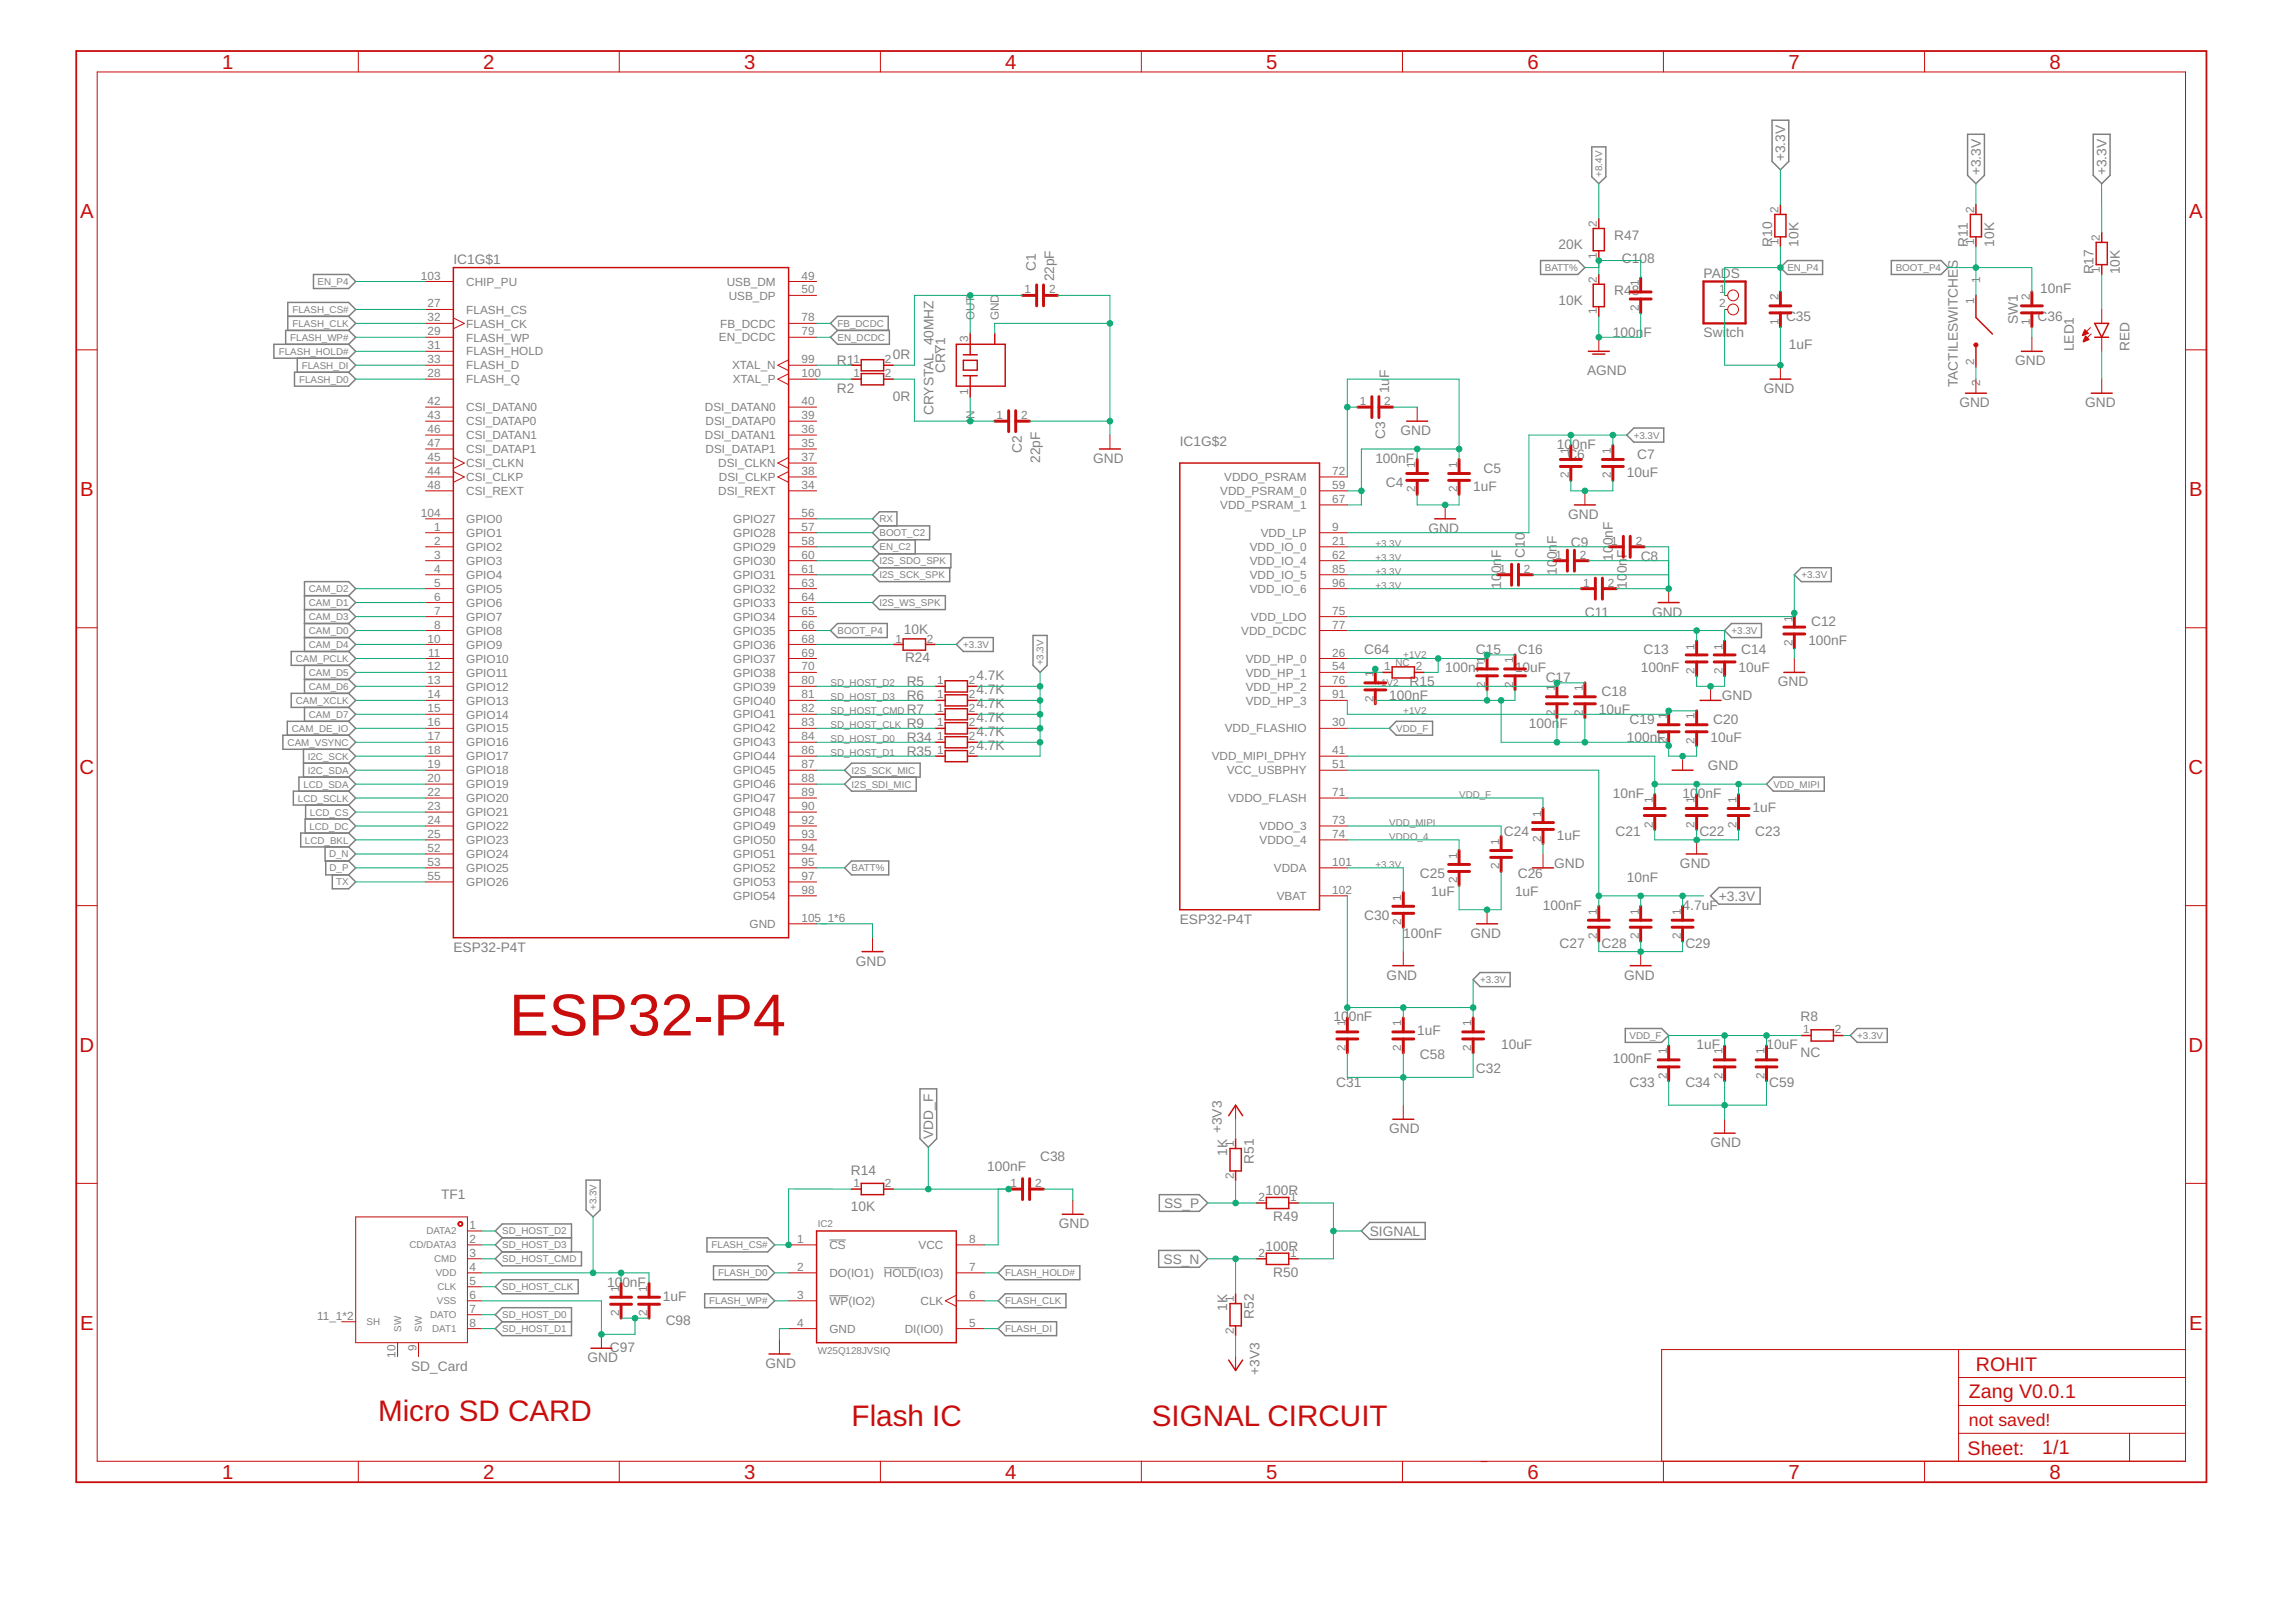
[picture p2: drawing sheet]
<svg xmlns="http://www.w3.org/2000/svg" width="297mm" height="210mm" viewBox="0 0 297 210" stroke-linecap="round" stroke-linejoin="round" font-family="sans-serif">
<defs><g id="words">
<text font-size="7.7" fill="#c90d0c" x="65.9" y="134">ESP32-P4</text>
<g font-size="3.8" fill="#c90d0c">
<text x="48.9" y="183.9">Micro SD CARD</text>
<text x="110.2" y="184.5">Flash IC</text>
<text x="149" y="184.6">SIGNAL CIRCUIT</text>
</g>
<g font-size="2.6" fill="#c90d0c">
<text x="28.7" y="8.9">1</text>
<text x="62.5" y="8.9">2</text>
<text x="96.3" y="8.9">3</text>
<text x="130.1" y="8.9">4</text>
<text x="163.8" y="8.9">5</text>
<text x="197.6" y="8.9">6</text>
<text x="231.4" y="8.9">7</text>
<text x="265.1" y="8.9">8</text>
<text x="10.4" y="28.2">A</text>
<text x="283.2" y="28.2">A</text>
<text x="10.4" y="64.2">B</text>
<text x="283.2" y="64.2">B</text>
<text x="10.3" y="100.1">C</text>
<text x="283.1" y="100.1">C</text>
<text x="10.3" y="136.1">D</text>
<text x="283.1" y="136.1">D</text>
<text x="10.4" y="172.1">E</text>
<text x="283.2" y="172.1">E</text>
<text x="28.7" y="191.4">1</text>
<text x="62.5" y="191.4">2</text>
<text x="96.3" y="191.4">3</text>
<text x="130.1" y="191.4">4</text>
<text x="163.8" y="191.4">5</text>
<text x="197.6" y="191.4">6</text>
<text x="231.4" y="191.4">7</text>
<text x="265.1" y="191.4">8</text>
</g>
<g font-size="2.5" fill="#c90d0c">
<text x="255.6" y="177.4">ROHIT</text>
<text x="254.7" y="181">Zang V0.0.1</text>
<text x="254.6" y="188.3">Sheet:</text>
<text x="264.2" y="188.2">1/1</text>
</g>
<text font-size="2.3" fill="#c90d0c" x="254.7" y="184.6">not saved!</text>
<g font-size="1.8" fill="#808080">
<text x="231" y="20.9" transform="rotate(-90 231 20.9)">+3.3V</text>
<text x="256.3" y="22.7" transform="rotate(-90 256.3 22.7)">+3.3V</text>
<text x="272.5" y="22.7" transform="rotate(-90 272.5 22.7)">+3.3V</text>
<text x="58.7" y="34.2">IC1G$1</text>
<text x="134" y="35.1" transform="rotate(-90 134 35.1)">C1</text>
<text x="201.6" y="32.3">20K</text>
<text x="208.8" y="31">R47</text>
<text x="209.8" y="34.1">C108</text>
<text x="220.4" y="36">PADS</text>
<text x="229.3" y="31.9" transform="rotate(-90 229.3 31.9)">R10</text>
<text x="232.7" y="31.9" transform="rotate(-90 232.7 31.9)">10K</text>
<text x="254.6" y="31.9" transform="rotate(-90 254.6 31.9)">R11</text>
<text x="258" y="31.9" transform="rotate(-90 258 31.9)">10K</text>
<text x="270.8" y="35.5" transform="rotate(-90 270.8 35.5)">R17</text>
<text x="274.3" y="35.5" transform="rotate(-90 274.3 35.5)">10K</text>
<text x="136.4" y="36.4" transform="rotate(-90 136.4 36.4)">22pF</text>
<text x="201.6" y="39.5">10K</text>
<text x="208.8" y="38.2">R48</text>
<text x="231.1" y="41.6">C35</text>
<text x="261.1" y="42" transform="rotate(-90 261.1 42)">SW1</text>
<text x="263.6" y="41.6">C36</text>
<text x="263.9" y="38">10nF</text>
<text x="108.3" y="47.3">R1</text>
<text x="115.5" y="46.5">0R</text>
<text x="208.7" y="43.7">100nF</text>
<text x="220.4" y="43.7">Swi</text>
<text x="223.3" y="43.7">tch</text>
<text x="231.4" y="45.2">1uF</text>
<text x="260.7" y="47.3">GND</text>
<text x="268.3" y="45.5" transform="rotate(-90 268.3 45.5)">LED1</text>
<text x="275.5" y="45.5" transform="rotate(-90 275.5 45.5)">RED</text>
<text x="108.3" y="50.9">R2</text>
<text x="115.5" y="51.9">0R</text>
<text x="120.8" y="53.7" transform="rotate(-90 120.8 53.7)">CRYSTAL_40MHZ</text>
<text x="122.3" y="48.3" transform="rotate(-90 122.3 48.3)">CRY1</text>
<text x="179.7" y="50.9" transform="rotate(-90 179.7 50.9)">1u</text>
<text x="179.7" y="48.9" transform="rotate(-90 179.7 48.9)">F</text>
<text x="205.3" y="48.5">AGND</text>
<text x="228.2" y="50.9">GND</text>
<text x="253.3" y="50.1" transform="rotate(-90 253.3 50.1)">TACTILESWITCHES</text>
<text x="253.5" y="52.7">GND</text>
<text x="269.7" y="52.7">GND</text>
<text x="132.2" y="58.6" transform="rotate(-90 132.2 58.6)">C2</text>
<text x="134.6" y="59.9" transform="rotate(-90 134.6 59.9)">22pF</text>
<text x="141.4" y="59.9">GND</text>
<text x="152.6" y="57.7">IC1G$2</text>
<text x="177.9" y="59.9">100nF</text>
<text x="179.2" y="56.8" transform="rotate(-90 179.2 56.8)">C3</text>
<text x="181.2" y="56.3">GND</text>
<text x="201.4" y="58.1">100nF</text>
<text x="202.8" y="59.4">C6</text>
<text x="211.8" y="59.4">C7</text>
<text x="179.3" y="63">C4</text>
<text x="190.6" y="63.5">1uF</text>
<text x="191.9" y="61.2">C5</text>
<text x="210.5" y="61.7">10uF</text>
<text x="184.8" y="68.9">GND</text>
<text x="201.4" y="70.4" transform="rotate(-90 201.4 70.4)">F</text>
<text x="202.9" y="67.1">GND</text>
<text x="203.2" y="70.8">C9</text>
<text x="194.2" y="76.2" transform="rotate(-90 194.2 76.2)">100n</text>
<text x="194.2" y="72.2" transform="rotate(-90 194.2 72.2)">F</text>
<text x="197.3" y="72.2" transform="rotate(-90 197.3 72.2)">C10</text>
<text x="201.4" y="74.4" transform="rotate(-90 201.4 74.4)">100n</text>
<text x="208.7" y="72.6" transform="rotate(-90 208.7 72.6)">100nF</text>
<text x="210.5" y="76.2" transform="rotate(-90 210.5 76.2)">10</text>
<text x="210.5" y="74.2" transform="rotate(-90 210.5 74.2)">0n</text>
<text x="210.5" y="72.2" transform="rotate(-90 210.5 72.2)">F</text>
<text x="212.3" y="72.6">C8</text>
<text x="116.9" y="82">10K</text>
<text x="205" y="79.8">C11</text>
<text x="213.7" y="79.8">GND</text>
<text x="234" y="83.4">100nF</text>
<text x="234.3" y="81.1">C12</text>
<text x="117.1" y="85.6">R24</text>
<text x="117.3" y="88.8">R5</text>
<text x="126.3" y="88">4.7K</text>
<text x="126.3" y="89.8">4.7K</text>
<text x="176.5" y="84.7">C64</text>
<text x="182.4" y="88.8">R15</text>
<text x="187" y="87">100nF</text>
<text x="190.9" y="84.7">C15</text>
<text x="196" y="87">10uF</text>
<text x="196.4" y="84.7">C16</text>
<text x="200" y="88.3">C17</text>
<text x="212.3" y="87">100nF</text>
<text x="212.6" y="84.7">C13</text>
<text x="224.9" y="87">10uF</text>
<text x="225.3" y="84.7">C14</text>
<text x="230" y="88.8">GND</text>
<text x="117.3" y="92.4">R7</text>
<text x="117.3" y="90.6">R6</text>
<text x="117.3" y="94.2">R9</text>
<text x="126.3" y="91.7">4.7K</text>
<text x="126.3" y="93.5">4.7K</text>
<text x="126.3" y="95.3">4.7K</text>
<text x="179.7" y="90.6">100nF</text>
<text x="197.8" y="94.2">100n</text>
<text x="201.8" y="94.2">F</text>
<text x="206.8" y="92.4">10uF</text>
<text x="207.2" y="90.1">C18</text>
<text x="210.8" y="93.7">C19</text>
<text x="221.7" y="93.7">C20</text>
<text x="222.8" y="90.6">GND</text>
<text x="117.3" y="96">R34</text>
<text x="117.3" y="97.8">R35</text>
<text x="126.3" y="97.1">4.7K</text>
<text x="210.5" y="96.1">100nF</text>
<text x="221" y="99.7">GND</text>
<text x="221.3" y="96.1">10uF</text>
<text x="208.7" y="103.3">10nF</text>
<text x="217.7" y="103.3">100nF</text>
<text x="226.7" y="105.1">1uF</text>
<text x="183.7" y="113.6">C25</text>
<text x="194.5" y="108.2">C24</text>
<text x="196.4" y="113.6">C26</text>
<text x="201.1" y="112.3">GND</text>
<text x="201.4" y="108.7">1uF</text>
<text x="209" y="108.2">C21</text>
<text x="217.3" y="112.3">GND</text>
<text x="219.8" y="108.2">C22</text>
<text x="227.1" y="108.2">C23</text>
<text x="152.6" y="119.5">ESP32-P4T</text>
<text x="176.5" y="119">C30</text>
<text x="185.2" y="115.9">1uF</text>
<text x="196" y="115.9">1uF</text>
<text x="199.6" y="117.7">100nF</text>
<text x="210.5" y="114.1">10nF</text>
<text x="217.7" y="117.7">4.7uF</text>
<text x="222.4" y="116.6">+3.3V</text>
<text x="58.7" y="123.2">ESP32-P4T</text>
<text x="110.7" y="125">GND</text>
<text x="181.5" y="121.3">100nF</text>
<text x="190.2" y="121.3">GND</text>
<text x="201.8" y="122.6">C27</text>
<text x="207.2" y="122.6">C28</text>
<text x="218" y="122.6">C29</text>
<text x="179.4" y="126.8">GND</text>
<text x="210.1" y="126.8">GND</text>
<text x="172.5" y="132.2">100nF</text>
<text x="183.4" y="134">1uF</text>
<text x="183.7" y="137.1">C58</text>
<text x="194.2" y="135.8">10uF</text>
<text x="208.7" y="137.6">100nF</text>
<text x="219.5" y="135.8">1uF</text>
<text x="228.5" y="135.8">10uF</text>
<text x="233" y="136.8">NC</text>
<text x="233" y="132.2">R8</text>
<text x="172.9" y="140.7">C31</text>
<text x="190.9" y="138.9">C32</text>
<text x="210.8" y="140.7">C33</text>
<text x="218" y="140.7">C34</text>
<text x="228.9" y="140.7">C59</text>
<text x="120.7" y="147.4" transform="rotate(-90 120.7 147.4)">VDD_F</text>
<text x="158.1" y="146.6" transform="rotate(-90 158.1 146.6)">+3V3</text>
<text x="158.8" y="149.5" transform="rotate(-90 158.8 149.5)">1K</text>
<text x="179.7" y="146.6">GND</text>
<text x="221.3" y="148.5">GND</text>
<text x="57.1" y="155.1">TF1</text>
<text x="110.1" y="152.1">R14</text>
<text x="127.7" y="151.5">100nF</text>
<text x="134.6" y="150.3">C38</text>
<text x="162.2" y="150.6" transform="rotate(-90 162.2 150.6)">R51</text>
<text x="163.7" y="154.6">100R</text>
<text x="110.1" y="156.7">10K</text>
<text x="137" y="158.9">GND</text>
<text x="150.6" y="156.3">SS_P</text>
<text x="163.7" y="161.8">100R</text>
<text x="164.7" y="158">R49</text>
<text x="177.2" y="159.9">SIGNAL</text>
<text x="78.5" y="166.5">100nF</text>
<text x="150.5" y="163.5">SS_N</text>
<text x="164.7" y="165.2">R50</text>
<text x="85.8" y="168.3">1uF</text>
<text x="86.1" y="171.4">C98</text>
<text x="158.8" y="169.6" transform="rotate(-90 158.8 169.6)">1K</text>
<text x="162.2" y="170.7" transform="rotate(-90 162.2 170.7)">R52</text>
<text x="53.2" y="177.4">SD_Card</text>
<text x="76" y="176.3">GND</text>
<text x="78.9" y="175">C97</text>
<text x="99" y="177">GND</text>
<text x="162.9" y="177.9" transform="rotate(-90 162.9 177.9)">+3V3</text>
</g>
<g font-size="1.5" fill="#808080">
<text x="206.6" y="29.4" transform="rotate(-90 206.6 29.4)">2</text>
<text x="230.1" y="27.6" transform="rotate(-90 230.1 27.6)">2</text>
<text x="255.4" y="27.6" transform="rotate(-90 255.4 27.6)">2</text>
<text x="206.6" y="33.5" transform="rotate(-90 206.6 33.5)">1</text>
<text x="230.1" y="31.7" transform="rotate(-90 230.1 31.7)">1</text>
<text x="255.4" y="31.7" transform="rotate(-90 255.4 31.7)">1</text>
<text x="271.6" y="35.3" transform="rotate(-90 271.6 35.3)">1</text>
<text x="271.6" y="31.2" transform="rotate(-90 271.6 31.2)">2</text>
<text x="54.5" y="36.2">103</text>
<text x="55.3" y="39.8">27</text>
<text x="55.3" y="41.6">32</text>
<text x="60.3" y="40.6">FLASH_CS</text>
<text x="60.3" y="37">CHIP_PU</text>
<text x="94" y="37">USB_DM</text>
<text x="94.3" y="38.8">USB_DP</text>
<text x="103.7" y="36.2">49</text>
<text x="103.7" y="38">50</text>
<text x="103.7" y="41.6">78</text>
<text x="126.1" y="41.4" transform="rotate(-90 126.1 41.4)">OUT</text>
<text x="129.2" y="41.4" transform="rotate(-90 129.2 41.4)">GND</text>
<text x="132.6" y="38">1</text>
<text x="135.7" y="38">2</text>
<text x="206.6" y="40.7" transform="rotate(-90 206.6 40.7)">1</text>
<text x="206.6" y="36.6" transform="rotate(-90 206.6 36.6)">2</text>
<text x="212" y="40.2" transform="rotate(-90 212 40.2)">2</text>
<text x="212" y="37.1" transform="rotate(-90 212 37.1)">1</text>
<text x="222.4" y="38">1</text>
<text x="222.4" y="39.8">2</text>
<text x="230.1" y="38.9" transform="rotate(-90 230.1 38.9)">2</text>
<text x="255.4" y="39.3" transform="rotate(-90 255.4 39.3)">1</text>
<text x="256.2" y="36.6" transform="rotate(-90 256.2 36.6)">1</text>
<text x="262.6" y="38.9" transform="rotate(-90 262.6 38.9)">2</text>
<text x="55.3" y="43.4">29</text>
<text x="55.3" y="45.2">31</text>
<text x="55.3" y="47">33</text>
<text x="60.3" y="44.2">FLASH_WP</text>
<text x="60.3" y="46">FLASH_HOLD</text>
<text x="60.3" y="42.4">FLASH_CK</text>
<text x="60.3" y="47.8">FLASH_D</text>
<text x="93" y="44.2">EN_DCDC</text>
<text x="93.2" y="42.4">FB_DCDC</text>
<text x="94.7" y="47.8">XTAL_N</text>
<text x="103.7" y="43.4">79</text>
<text x="103.7" y="47">99</text>
<text x="110.4" y="47">1</text>
<text x="114.5" y="47">2</text>
<text x="125.3" y="44.2" transform="rotate(-90 125.3 44.2)">3</text>
<text x="230.1" y="42" transform="rotate(-90 230.1 42)">1</text>
<text x="255.4" y="47.2" transform="rotate(-90 255.4 47.2)">2</text>
<text x="262.6" y="42" transform="rotate(-90 262.6 42)">1</text>
<text x="55.3" y="48.8">28</text>
<text x="55.3" y="52.4">42</text>
<text x="60.3" y="49.6">FLASH_Q</text>
<text x="60.3" y="53.2">CSI_DATAN0</text>
<text x="91.2" y="53.2">DSI_DATAN0</text>
<text x="94.8" y="49.6">XTAL_P</text>
<text x="103.7" y="52.4">40</text>
<text x="103.7" y="48.8">100</text>
<text x="110.4" y="48.8">1</text>
<text x="114.5" y="48.8">2</text>
<text x="125.3" y="51.2" transform="rotate(-90 125.3 51.2)">1</text>
<text x="175.9" y="52.4">1</text>
<text x="179.1" y="52.4">2</text>
<text x="256.2" y="50" transform="rotate(-90 256.2 50)">2</text>
<text x="55.3" y="54.2">43</text>
<text x="55.3" y="59.7">45</text>
<text x="55.3" y="56">46</text>
<text x="55.3" y="57.9">47</text>
<text x="60.3" y="55">CSI_DATAP0</text>
<text x="60.3" y="56.8">CSI_DATAN1</text>
<text x="60.3" y="58.7">CSI_DATAP1</text>
<text x="91.2" y="56.8">DSI_DATAN1</text>
<text x="91.3" y="58.6">DSI_DATAP1</text>
<text x="91.3" y="55">DSI_DATAP0</text>
<text x="103.7" y="57.9">35</text>
<text x="103.7" y="56">36</text>
<text x="103.7" y="59.7">37</text>
<text x="103.7" y="54.2">39</text>
<text x="126.1" y="54.6" transform="rotate(-90 126.1 54.6)">I</text>
<text x="126.1" y="54.2" transform="rotate(-90 126.1 54.2)">N</text>
<text x="128.9" y="54.2">1</text>
<text x="132.1" y="54.2">2</text>
<text x="203" y="58.8" transform="rotate(-90 203 58.8)">1</text>
<text x="208.4" y="58.8" transform="rotate(-90 208.4 58.8)">1</text>
<text x="55.3" y="61.5">44</text>
<text x="55.3" y="63.3">48</text>
<text x="60.3" y="62.3">CSI_CLKP</text>
<text x="60.3" y="60.5">CSI_CLKN</text>
<text x="60.3" y="64.1">CSI_REXT</text>
<text x="92.9" y="64.1">DSI_REXT</text>
<text x="92.9" y="60.5">DSI_CLKN</text>
<text x="93" y="62.3">DSI_CLKP</text>
<text x="103.7" y="63.3">34</text>
<text x="103.7" y="61.5">38</text>
<text x="157.9" y="64.1">VDD_PSRAM_0</text>
<text x="157.9" y="65.9">VDD_PSRAM_1</text>
<text x="158.4" y="62.3">VDDO_PSRAM</text>
<text x="172.4" y="63.3">59</text>
<text x="172.4" y="61.5">72</text>
<text x="172.4" y="65.1">67</text>
<text x="183.1" y="63.7" transform="rotate(-90 183.1 63.7)">2</text>
<text x="183.1" y="60.6" transform="rotate(-90 183.1 60.6)">1</text>
<text x="188.5" y="63.7" transform="rotate(-90 188.5 63.7)">2</text>
<text x="188.5" y="60.6" transform="rotate(-90 188.5 60.6)">1</text>
<text x="203" y="61.9" transform="rotate(-90 203 61.9)">2</text>
<text x="208.4" y="61.9" transform="rotate(-90 208.4 61.9)">2</text>
<text x="54.5" y="66.9">104</text>
<text x="56.2" y="68.7">1</text>
<text x="56.2" y="70.5">2</text>
<text x="60.3" y="69.5">GPIO1</text>
<text x="60.3" y="71.3">GPIO2</text>
<text x="60.3" y="67.7">GPIO0</text>
<text x="94.9" y="67.7">GPIO27</text>
<text x="94.9" y="69.5">GPIO28</text>
<text x="94.9" y="71.3">GPIO29</text>
<text x="103.7" y="66.9">56</text>
<text x="103.7" y="68.7">57</text>
<text x="103.7" y="70.5">58</text>
<text x="161.7" y="71.3">VDD_IO_0</text>
<text x="163.1" y="69.5">VDD_LP</text>
<text x="172.4" y="68.7">9</text>
<text x="172.4" y="70.5">21</text>
<text x="208.5" y="70.5">1</text>
<text x="211.6" y="70.5">2</text>
<text x="56.2" y="72.3">3</text>
<text x="56.2" y="74.1">4</text>
<text x="56.2" y="75.9">5</text>
<text x="56.2" y="77.7">6</text>
<text x="60.3" y="73.1">GPIO3</text>
<text x="60.3" y="74.9">GPIO4</text>
<text x="60.3" y="76.7">GPIO5</text>
<text x="94.9" y="73.1">GPIO30</text>
<text x="94.9" y="74.9">GPIO31</text>
<text x="94.9" y="76.7">GPIO32</text>
<text x="103.7" y="72.3">60</text>
<text x="103.7" y="74.1">61</text>
<text x="103.7" y="75.9">63</text>
<text x="103.7" y="77.7">64</text>
<text x="161.7" y="73.1">VDD_IO_4</text>
<text x="161.7" y="74.9">VDD_IO_5</text>
<text x="161.7" y="76.7">VDD_IO_6</text>
<text x="172.4" y="72.3">62</text>
<text x="172.4" y="74.1">85</text>
<text x="172.4" y="75.9">96</text>
<text x="194" y="74.1">1</text>
<text x="197.2" y="74.1">2</text>
<text x="201.2" y="72.3">1</text>
<text x="204.4" y="72.3">2</text>
<text x="204.8" y="75.9">1</text>
<text x="208" y="75.9">2</text>
<text x="55.3" y="83.2">10</text>
<text x="56.2" y="79.5">7</text>
<text x="56.2" y="81.3">8</text>
<text x="60.3" y="78.5">GPIO6</text>
<text x="60.3" y="80.3">GPIO7</text>
<text x="60.3" y="82.1">GPIO8</text>
<text x="60.3" y="83.9">GPIO9</text>
<text x="94.9" y="78.5">GPIO33</text>
<text x="94.9" y="80.3">GPIO34</text>
<text x="94.9" y="82.1">GPIO35</text>
<text x="94.9" y="83.9">GPIO36</text>
<text x="103.7" y="79.5">65</text>
<text x="103.7" y="81.3">66</text>
<text x="103.7" y="83.2">68</text>
<text x="115.8" y="83.2">1</text>
<text x="119.9" y="83.2">2</text>
<text x="160.6" y="82.1">VDD_DCDC</text>
<text x="161.8" y="80.3">VDD_LDO</text>
<text x="172.4" y="79.5">75</text>
<text x="172.4" y="81.3">77</text>
<text x="231.9" y="83.6" transform="rotate(-90 231.9 83.6)">2</text>
<text x="231.9" y="80.4" transform="rotate(-90 231.9 80.4)">1</text>
<text x="55.3" y="86.8">12</text>
<text x="55.3" y="88.6">13</text>
<text x="55.4" y="85">11</text>
<text x="60.3" y="85.8">GPIO10</text>
<text x="60.3" y="87.6">GPIO11</text>
<text x="60.3" y="89.4">GPIO12</text>
<text x="94.9" y="85.7">GPIO37</text>
<text x="94.9" y="87.6">GPIO38</text>
<text x="94.9" y="89.4">GPIO39</text>
<text x="103.7" y="85">69</text>
<text x="103.7" y="86.8">70</text>
<text x="103.7" y="88.6">80</text>
<text x="121.3" y="88.6">1</text>
<text x="125.3" y="88.6">2</text>
<text x="161.2" y="85.7">VDD_HP_0</text>
<text x="161.2" y="89.4">VDD_HP_2</text>
<text x="161.2" y="87.6">VDD_HP_1</text>
<text x="172.4" y="85">26</text>
<text x="172.4" y="88.6">76</text>
<text x="172.4" y="86.8">54</text>
<text x="177.7" y="87.7" transform="rotate(-90 177.7 87.7)">1</text>
<text x="179.1" y="86.8">1</text>
<text x="183.2" y="86.8">2</text>
<text x="192.1" y="89" transform="rotate(-90 192.1 89)">2</text>
<text x="192.1" y="85.9" transform="rotate(-90 192.1 85.9)">1</text>
<text x="195.7" y="89" transform="rotate(-90 195.7 89)">2</text>
<text x="195.7" y="85.9" transform="rotate(-90 195.7 85.9)">1</text>
<text x="201.2" y="89.5" transform="rotate(-90 201.2 89.5)">1</text>
<text x="204.8" y="89.5" transform="rotate(-90 204.8 89.5)">1</text>
<text x="219.2" y="87.2" transform="rotate(-90 219.2 87.2)">2</text>
<text x="219.2" y="84.1" transform="rotate(-90 219.2 84.1)">1</text>
<text x="222.9" y="87.2" transform="rotate(-90 222.9 87.2)">2</text>
<text x="222.9" y="84.1" transform="rotate(-90 222.9 84.1)">1</text>
<text x="55.3" y="90.4">14</text>
<text x="55.3" y="92.2">15</text>
<text x="55.3" y="94">16</text>
<text x="55.3" y="95.8">17</text>
<text x="60.3" y="91.2">GPIO13</text>
<text x="60.3" y="93">GPIO14</text>
<text x="60.3" y="94.8">GPIO15</text>
<text x="94.9" y="91.2">GPIO40</text>
<text x="94.9" y="93">GPIO41</text>
<text x="94.9" y="94.8">GPIO42</text>
<text x="103.7" y="90.4">81</text>
<text x="103.7" y="92.2">82</text>
<text x="103.7" y="94">83</text>
<text x="103.7" y="95.8">84</text>
<text x="121.3" y="92.2">1</text>
<text x="121.3" y="90.4">1</text>
<text x="121.3" y="94">1</text>
<text x="121.3" y="95.8">1</text>
<text x="125.3" y="92.2">2</text>
<text x="125.3" y="90.4">2</text>
<text x="125.3" y="94">2</text>
<text x="125.3" y="95.8">2</text>
<text x="158.5" y="94.8">VDD_FLASHIO</text>
<text x="161.2" y="91.2">VDD_HP_3</text>
<text x="172.4" y="94">30</text>
<text x="172.4" y="90.4">91</text>
<text x="177.7" y="90.8" transform="rotate(-90 177.7 90.8)">2</text>
<text x="201.2" y="92.6" transform="rotate(-90 201.2 92.6)">2</text>
<text x="204.8" y="92.6" transform="rotate(-90 204.8 92.6)">2</text>
<text x="215.6" y="93.1" transform="rotate(-90 215.6 93.1)">1</text>
<text x="219.2" y="93.1" transform="rotate(-90 219.2 93.1)">1</text>
<text x="55.3" y="97.6">18</text>
<text x="55.3" y="99.4">19</text>
<text x="55.3" y="101.2">20</text>
<text x="60.3" y="96.6">GPIO16</text>
<text x="60.3" y="98.4">GPIO17</text>
<text x="60.3" y="100.2">GPIO18</text>
<text x="94.9" y="96.6">GPIO43</text>
<text x="94.9" y="98.4">GPIO44</text>
<text x="94.9" y="100.2">GPIO45</text>
<text x="103.7" y="97.6">86</text>
<text x="103.7" y="99.4">87</text>
<text x="103.7" y="101.2">88</text>
<text x="121.3" y="97.6">1</text>
<text x="125.3" y="97.6">2</text>
<text x="156.8" y="98.4">VDD_MIPI_DPHY</text>
<text x="158.7" y="100.2">VCC_USBPHY</text>
<text x="172.4" y="97.6">41</text>
<text x="172.4" y="99.4">51</text>
<text x="215.6" y="96.3" transform="rotate(-90 215.6 96.3)">2</text>
<text x="219.2" y="96.3" transform="rotate(-90 219.2 96.3)">2</text>
<text x="55.3" y="103">22</text>
<text x="55.3" y="104.8">23</text>
<text x="55.3" y="106.6">24</text>
<text x="60.3" y="102">GPIO19</text>
<text x="60.3" y="103.8">GPIO20</text>
<text x="60.3" y="105.6">GPIO21</text>
<text x="60.3" y="107.4">GPIO22</text>
<text x="94.9" y="102">GPIO46</text>
<text x="94.9" y="103.8">GPIO47</text>
<text x="94.9" y="105.6">GPIO48</text>
<text x="94.9" y="107.4">GPIO49</text>
<text x="103.7" y="103">89</text>
<text x="103.7" y="104.8">90</text>
<text x="103.7" y="106.6">92</text>
<text x="158.9" y="103.8">VDDO_FLASH</text>
<text x="162.9" y="107.4">VDDO_3</text>
<text x="172.4" y="103">71</text>
<text x="172.4" y="106.6">73</text>
<text x="199.4" y="105.7" transform="rotate(-90 199.4 105.7)">1</text>
<text x="213.8" y="107.1" transform="rotate(-90 213.8 107.1)">2</text>
<text x="213.8" y="103.9" transform="rotate(-90 213.8 103.9)">1</text>
<text x="219.2" y="107.1" transform="rotate(-90 219.2 107.1)">2</text>
<text x="219.2" y="103.9" transform="rotate(-90 219.2 103.9)">1</text>
<text x="224.7" y="107.1" transform="rotate(-90 224.7 107.1)">2</text>
<text x="224.7" y="103.9" transform="rotate(-90 224.7 103.9)">1</text>
<text x="55.3" y="108.4">25</text>
<text x="55.3" y="110.3">52</text>
<text x="55.3" y="112.1">53</text>
<text x="55.3" y="113.9">55</text>
<text x="60.3" y="109.2">GPIO23</text>
<text x="60.3" y="111.1">GPIO24</text>
<text x="60.3" y="112.9">GPIO25</text>
<text x="94.9" y="109.2">GPIO50</text>
<text x="94.9" y="111">GPIO51</text>
<text x="94.9" y="112.9">GPIO52</text>
<text x="103.7" y="108.4">93</text>
<text x="103.7" y="110.3">94</text>
<text x="103.7" y="112.1">95</text>
<text x="103.7" y="113.9">97</text>
<text x="162.9" y="109.2">VDDO_4</text>
<text x="164.8" y="112.9">VDDA</text>
<text x="172.4" y="112.1">101</text>
<text x="172.4" y="108.4">74</text>
<text x="188.5" y="111.2" transform="rotate(-90 188.5 111.2)">1</text>
<text x="193.9" y="112.5" transform="rotate(-90 193.9 112.5)">2</text>
<text x="193.9" y="109.3" transform="rotate(-90 193.9 109.3)">1</text>
<text x="199.4" y="108.9" transform="rotate(-90 199.4 108.9)">2</text>
<text x="60.3" y="114.7">GPIO26</text>
<text x="94.9" y="114.7">GPIO53</text>
<text x="94.9" y="116.5">GPIO54</text>
<text x="103.7" y="115.7">98</text>
<text x="103.7" y="119.3">105_1*6</text>
<text x="165.2" y="116.5">VBAT</text>
<text x="172.4" y="115.7">102</text>
<text x="181.3" y="119.7" transform="rotate(-90 181.3 119.7)">2</text>
<text x="181.3" y="116.6" transform="rotate(-90 181.3 116.6)">1</text>
<text x="188.5" y="114.3" transform="rotate(-90 188.5 114.3)">2</text>
<text x="206.6" y="118.4" transform="rotate(-90 206.6 118.4)">1</text>
<text x="212" y="118.4" transform="rotate(-90 212 118.4)">1</text>
<text x="217.4" y="118.4" transform="rotate(-90 217.4 118.4)">1</text>
<text x="97" y="120.1">GND</text>
<text x="206.6" y="121.5" transform="rotate(-90 206.6 121.5)">2</text>
<text x="212" y="121.5" transform="rotate(-90 212 121.5)">2</text>
<text x="217.4" y="121.5" transform="rotate(-90 217.4 121.5)">2</text>
<text x="174.1" y="136" transform="rotate(-90 174.1 136)">2</text>
<text x="174.1" y="132.8" transform="rotate(-90 174.1 132.8)">1</text>
<text x="181.3" y="136" transform="rotate(-90 181.3 136)">2</text>
<text x="181.3" y="132.8" transform="rotate(-90 181.3 132.8)">1</text>
<text x="190.3" y="136" transform="rotate(-90 190.3 136)">2</text>
<text x="190.3" y="132.8" transform="rotate(-90 190.3 132.8)">1</text>
<text x="215.6" y="136.5" transform="rotate(-90 215.6 136.5)">1</text>
<text x="222.9" y="136.5" transform="rotate(-90 222.9 136.5)">1</text>
<text x="228.3" y="136.5" transform="rotate(-90 228.3 136.5)">1</text>
<text x="233.3" y="133.7">1</text>
<text x="237.4" y="133.7">2</text>
<text x="215.6" y="139.6" transform="rotate(-90 215.6 139.6)">2</text>
<text x="222.9" y="139.6" transform="rotate(-90 222.9 139.6)">2</text>
<text x="228.3" y="139.6" transform="rotate(-90 228.3 139.6)">2</text>
<text x="159.6" y="148.5" transform="rotate(-90 159.6 148.5)">1</text>
<text x="110.4" y="153.6">1</text>
<text x="114.5" y="153.6">2</text>
<text x="130.7" y="153.6">1</text>
<text x="133.9" y="153.6">2</text>
<text x="159.6" y="152.5" transform="rotate(-90 159.6 152.5)">2</text>
<text x="162.8" y="155.4">2</text>
<text x="166.9" y="155.4">1</text>
<text x="60.7" y="159">1</text>
<text x="60.7" y="160.8">2</text>
<text x="103.1" y="160.8">1</text>
<text x="107.3" y="161.6">CS</text>
<text x="118.8" y="161.6">VCC</text>
<text x="125.4" y="160.8">8</text>
<text x="60.7" y="162.7">3</text>
<text x="60.7" y="164.5">4</text>
<text x="60.7" y="166.3">5</text>
<text x="80.1" y="167.2" transform="rotate(-90 80.1 167.2)">1</text>
<text x="83.7" y="167.2" transform="rotate(-90 83.7 167.2)">1</text>
<text x="103.1" y="164.5">2</text>
<text x="107.3" y="165.3">DO(IO1)</text>
<text x="114.3" y="165.3">HOLD(IO3)</text>
<text x="125.4" y="164.5">7</text>
<text x="162.8" y="162.7">2</text>
<text x="166.9" y="162.7">1</text>
<text x="41" y="170.8">11_1*2</text>
<text x="60.7" y="168.1">6</text>
<text x="60.7" y="169.9">7</text>
<text x="60.7" y="171.7">8</text>
<text x="80.1" y="170.3" transform="rotate(-90 80.1 170.3)">2</text>
<text x="83.7" y="170.3" transform="rotate(-90 83.7 170.3)">2</text>
<text x="103.1" y="168.1">3</text>
<text x="103.1" y="171.7">4</text>
<text x="107.3" y="168.9">WP(IO2)</text>
<text x="107.3" y="172.5">GND</text>
<text x="117.1" y="172.5">DI(IO0)</text>
<text x="119.1" y="168.9">CLK</text>
<text x="125.4" y="171.7">5</text>
<text x="125.4" y="168.1">6</text>
<text x="159.6" y="172.6" transform="rotate(-90 159.6 172.6)">2</text>
<text x="159.6" y="168.5" transform="rotate(-90 159.6 168.5)">1</text>
<text x="51.2" y="175.7" transform="rotate(-90 51.2 175.7)">10</text>
<text x="53.9" y="174.8" transform="rotate(-90 53.9 174.8)">9</text>
</g>
<g font-size="1.3" fill="#808080">
<text x="207.3" y="22.9" transform="rotate(-90 207.3 22.9)">+8.4V</text>
<text x="199.9" y="35.1">BATT%</text>
<text x="231.2" y="35.1">EN_P4</text>
<text x="245.3" y="35.1">BOOT_P4</text>
<text x="37.8" y="40.5">FLASH_CS#</text>
<text x="41.1" y="36.9">EN_P4</text>
<text x="36.1" y="45.9">FLASH_HOLD#</text>
<text x="37.5" y="44.1">FLASH_WP#</text>
<text x="37.8" y="42.3">FLASH_CLK</text>
<text x="39" y="47.7">FLASH_DI</text>
<text x="108.4" y="42.3">FB_DCDC</text>
<text x="108.4" y="44.1">EN_DCDC</text>
<text x="38.7" y="49.5">FLASH_D0</text>
<text x="211.4" y="56.8">+3.3V</text>
<text x="113.8" y="67.6">RX</text>
<text x="113.8" y="69.4">BOOT_C2</text>
<text x="113.8" y="71.2">EN_C2</text>
<text x="177.9" y="70.8">+3.3V</text>
<text x="40" y="76.6">CAM_D2</text>
<text x="113.8" y="74.8">I2S_SCK_SPK</text>
<text x="113.8" y="73">I2S_SDO_SPK</text>
<text x="177.9" y="76.2">+3.3V</text>
<text x="177.9" y="72.6">+3.3V</text>
<text x="177.9" y="74.4">+3.3V</text>
<text x="233" y="74.8">+3.3V</text>
<text x="40" y="82.1">CAM_D0</text>
<text x="40" y="83.9">CAM_D4</text>
<text x="40" y="78.4">CAM_D1</text>
<text x="40" y="80.2">CAM_D3</text>
<text x="108.4" y="82">BOOT_P4</text>
<text x="113.8" y="78.4">I2S_WS_SPK</text>
<text x="124.6" y="83.9">+3.3V</text>
<text x="224" y="82">+3.3V</text>
<text x="38.3" y="85.7">CAM_PCLK</text>
<text x="40" y="87.5">CAM_D5</text>
<text x="40" y="89.3">CAM_D6</text>
<text x="107.5" y="88.8">SD_HOST_D2</text>
<text x="135" y="86.1" transform="rotate(-90 135 86.1)">+3.3V</text>
<text x="177.9" y="88.8">+1V2</text>
<text x="180.5" y="86.2">NC</text>
<text x="181.5" y="85.2">+1V2</text>
<text x="37.8" y="94.7">CAM_DE_IO</text>
<text x="38.3" y="91.1">CAM_XCLK</text>
<text x="40" y="92.9">CAM_D7</text>
<text x="107.5" y="94.2">SD_HOST_CLK</text>
<text x="107.5" y="92.4">SD_HOST_CMD</text>
<text x="107.5" y="90.6">SD_HOST_D3</text>
<text x="180.6" y="94.7">VDD_F</text>
<text x="181.5" y="92.4">+1V2</text>
<text x="37.2" y="96.5">CAM_VSYNC</text>
<text x="39.2" y="101.9">LCD_SDA</text>
<text x="39.8" y="98.3">I2C_SCK</text>
<text x="39.8" y="100.1">I2C_SDA</text>
<text x="107.5" y="96.1">SD_HOST_D0</text>
<text x="107.5" y="97.9">SD_HOST_D1</text>
<text x="110.2" y="100.1">I2S_SCK_MIC</text>
<text x="110.2" y="101.9">I2S_SDI_MIC</text>
<text x="229.4" y="101.9">VDD_MIPI</text>
<text x="38.5" y="103.7">LCD_SCLK</text>
<text x="40" y="107.4">LCD_DC</text>
<text x="40.1" y="105.5">LCD_CS</text>
<text x="179.7" y="106.9">VDD_MIPI</text>
<text x="188.8" y="103.3">VDD_F</text>
<text x="39.5" y="109.2">LCD_BKL</text>
<text x="42.6" y="111">D_N</text>
<text x="42.6" y="112.8">D_P</text>
<text x="110.2" y="112.8">BATT%</text>
<text x="177.9" y="112.3">+3.3V</text>
<text x="179.7" y="108.7">VDDO_4</text>
<text x="43.5" y="114.6">TX</text>
<text x="191.5" y="127.2">+3.3V</text>
<text x="210.8" y="134.5">VDD_F</text>
<text x="240.3" y="134.4">+3.3V</text>
<text x="53" y="161.6">CD/DATA3</text>
<text x="55.2" y="159.8">DATA2</text>
<text x="65" y="161.6">SD_HOST_D3</text>
<text x="65" y="159.7">SD_HOST_D2</text>
<text x="77.2" y="156.6" transform="rotate(-90 77.2 156.6)">+3.3V</text>
<text x="92.1" y="161.6">FLASH_CS#</text>
<text x="105.8" y="158.7">IC2</text>
<text x="56.2" y="163.4">CMD</text>
<text x="56.4" y="165.2">VDD</text>
<text x="56.6" y="167">CLK</text>
<text x="65" y="167">SD_HOST_CLK</text>
<text x="65" y="163.4">SD_HOST_CMD</text>
<text x="92.9" y="165.2">FLASH_D0</text>
<text x="130" y="165.2">FLASH_HOLD#</text>
<text x="47.4" y="171.5">SH</text>
<text x="51.9" y="172.3" transform="rotate(-90 51.9 172.3)">SW</text>
<text x="54.6" y="172.3" transform="rotate(-90 54.6 172.3)">SW</text>
<text x="55.6" y="170.6">DATO</text>
<text x="55.9" y="172.4">DAT1</text>
<text x="56.5" y="168.8">VSS</text>
<text x="65" y="170.6">SD_HOST_D0</text>
<text x="65" y="172.4">SD_HOST_D1</text>
<text x="91.8" y="168.8">FLASH_WP#</text>
<text x="130" y="168.8">FLASH_CLK</text>
<text x="130" y="172.4">FLASH_DI</text>
<text x="105.8" y="175.2">W25Q128JVSIQ</text>
</g>
</g></defs>
<path d="M107.3 160.5h2.1M107.3 167.7h2.5M114.3 164.1h4.3" fill="none" stroke="#808080" stroke-width=".13"/>
<g fill="none" stroke="#808080" stroke-width=".19">
<path d="M205.9 19h1.9v3.9l-1 .9-.9-.9zM229.3 15.6h2.1v5.3l-1.1 1.1-1-1.1zM254.6 17.4h2.1v5.3l-1.1 1.1-1-1.1zM270.8 17.4h2.2v5.3l-1.1 1.1-1.1-1.1zM40.6 35.5h4.5l.9 .9-.9 .9h-4.5zM199.3 33.7h4.8l.9 .9-.9 .9h-4.8zM230.3 34.6l.9-.9h4.6v1.8h-4.6zM244.7 33.7h6.4l.9 .9-.9 .9h-6.4zM37.2 40.9h7.9M38.1 48.2h7l.9 .9-.9 .9h-7zM38.5 46.4v1.8M45.1 40.9l.9-.9-.9-.9h-7.9v3.7"/>
<path d="M45.1 40.9l.9 .9-.9 1M45.1 42.8h-8.1v1.8M45.1 42.8l.9 .8-.9 1M45.1 44.6h-9.7v1.8h9.7M45.1 44.6l.9 .9-.9 .9M45.1 46.4l.9 .9-.9 .9M107.4 43.6l1-.8h6.7v1.8h-6.7zM108.4 42.8l-1-1 1-.9h6.5v1.9M210.5 56.3l.9-.9h3.8v1.8h-3.8zM39.4 78.9h5.7M39.4 77.1h5.7M45.1 77.1l.9-.9-.9-.9h-5.7v9"/>
<path d="M45.1 77.1l.9 .9-.9 .9M45.1 78.9l.9 .9-.9 .9M112.9 78l.9-.9h8.5v1.8h-8.5zM113.8 73.5l-.9 .9 .9 .9h9.1v-1.8M113.8 71.7h9.2v1.8h-9.2M113.8 71.7l-.9 .9 .9 .9M113.8 68.1l-.9-1 .9-.9h2.2v1.9M113.8 68.1h6.5v1.7h-6.5M113.8 68.1l-.9 .8 .9 .9M113.8 69.8l-.9 1 .9 .9M118.4 69.8v1.9M232.1 74.4l.9-.9h3.9v1.8h-3.9z"/>
<path d="M39.3 98.8h5.8M39.3 97v3.6M39.4 82.5h5.7M39.4 80.7h5.7M39.4 86.1v3.6M39.4 91.5v1.8M39.4 87.9h5.7M45.1 80.7l.9 .9-.9 .9M45.1 82.5l.9 .9-.9 .9M45.1 84.3h-7.4v1.8h7.4M45.1 86.1l.9 .9-.9 .9M45.1 87.9l.9 .9-.9 .9"/>
<path d="M45.1 89.7h-7.4v1.8h7.4M45.1 91.5l.9 .9-.9 .9M45.1 93.3h-7.9v1.8M45.1 93.3l.9 1-.9 .8M45.1 95.1h-8.5v1.9h8.5M45.1 84.3l.9 .9-.9 .9M45.1 95.1l.9 1-.9 .9M45.1 89.7l.9 .9-.9 .9M45.1 97l.9 .9-.9 .9M45.1 98.8l.9 .9-.9 .9M107.4 81.6l1-.9h6.4v1.8h-6.4zM109.3 99.7l.9-.9h8.8v1.8h-8.8z"/>
<path d="M123.7 83.4l.9-.9h3.9v1.8h-3.9zM133.6 82.2h1.9v3.9l-.9 .9-1-.9zM180.6 93.3h4.7v1.8h-4.7l-.9-.8zM224 80.7h3.9v1.8h-3.9l-.9-.9zM39.5 104.2v1.8M42.1 109.6v1.8h3M42.1 111.4v1.8h3M43 113.2v1.8h2.1l.9-.9-.9-.9M45.1 100.6h-6.4v1.8M45.1 106l.9 .9-.9 .9M45.1 107.8h-6.2v1.8h6.2M45.1 106h-5.6v1.8"/>
<path d="M45.1 104.2l.9 .9-.9 .9M45.1 102.4h-7.1v1.8h7.1M45.1 107.8l.9 .9-.9 .9M45.1 102.4l.9 .9-.9 .9M45.1 100.6l.9 .9-.9 .9M45.1 109.6l.9 .9-.9 .9M45.1 111.4l.9 .9-.9 .9M109.3 112.3l.9-.9h4.8v1.8h-4.8zM110.2 100.6l-.9 .9 .9 .9h8.3v-1.8M221.3 115.9l1.1-1h5.3v2.1h-5.3zM229.4 100.6h6.6v1.8h-6.6l-.9-.9zM191.5 125.9h3.9v1.8h-3.9l-.9-.9z"/>
<path d="M210.3 133.1h4.7l.9 .9-.9 .9h-4.7zM239.4 134l.9-.9h3.9v1.8h-3.9zM75.8 152.7h1.8v3.9l-.9 .9-.9-.9zM119 140.9h2.2v6.5l-1.1 1.1-1.1-1.1zM150 154.6h5.2l1.1 1.1-1.1 1.1h-5.2zM177.2 158.2h7.2v2.2h-7.2l-1.1-1.1zM64.1 162.9l.9-.9h10.2v1.8h-10.2zM64.1 166.5l.9-.9h9.8v1.8h-9.8zM64.1 170.1l.9-.9h8.9v3.6h-8.9l-.9-.9 .9-.9zM65 160.2h8.9M65 171h8.9M65 160.2l-.9-.9 .9-.9h8.9v3.6"/>
<path d="M65 160.2l-.9 .9 .9 .9M91.2 167.4h8.1l.9 .9-.9 .9h-8.1zM91.5 160.2h7.8l.9 .9-.9 .9h-7.8zM92.3 163.8h7l.9 .9-.9 .9h-7zM129.1 168.3l.9-.9h7.9v1.8h-7.9zM129.1 164.7l.9-.9h9.7v1.8h-9.7zM129.1 171.9l.9-.9h6.7v1.8h-6.7zM149.9 161.8h5.3l1.1 1.1-1.1 1.1h-5.3z"/>
</g>
<g fill="none" stroke="#c90d0c" stroke-width=".13">
<path d="M12.6 9.3h270.1v179.8h-270.1zM46.4 6.6v2.7M80.1 6.6v2.7M113.9 6.6v2.7M147.7 6.6v2.7M181.4 6.6v2.7M215.2 6.6v2.7M249 6.6v2.7M55.1 36.4h3.6M102 36.4h3.6M102 38.2h3.6M223.1 38.2h.4"/>
<path d="M9.9 45.3h2.7M55.1 40h3.6M55.1 49.1h3.6M55.1 43.6h3.6M55.1 45.5h3.6M55.1 41.8h3.6M55.1 47.3h3.6M55.1 58.1h3.6M55.1 56.3h3.6M55.1 59.9h3.6M55.1 54.5h3.6M55.1 52.7h3.6"/>
<path d="M58.7 41.1l1.4 .7-1.4 .7M58.7 59.2l1.4 .7-1.4 .7M102 49.1h3.6M102 43.6h3.6M102 41.8h3.6M102 47.3h3.6M102 58.1h3.6M102 56.3h3.6M102 59.2l-1.4 .7 1.4 .7M102 59.9h3.6M102 54.5h3.6M102 52.7h3.6"/>
<path d="M102 46.6l-1.4 .7 1.4 .7M102 48.4l-1.4 .7 1.4 .7M143.6 56.3v1.8M183.3 52.7v1.8M206.8 43.6v1.9M223.1 40h.4M230.3 47.3v1.8M255.6 49.1v1.8M262.9 43.6v1.9M270.4 42.4l-.9 1M270.6 43.2l-1 1M271.9 40v1.8"/>
<path d="M271.9 43.6v1.9M271.9 49.1v1.8M282.7 45.3h2.8M55.1 68.9h3.6M55.1 70.8h3.6M55.1 72.6h3.6M55.1 74.4h3.6M55.1 76.2h3.6M55.1 78h3.6M55.1 79.8h3.6M55.1 67.1h3.6M55.1 63.5h3.6"/>
<path d="M55.1 61.7h3.6M58.7 61l1.4 .7-1.4 .7M102 68.9h3.6M102 70.8h3.6M102 72.6h3.6M102 74.4h3.6M102 76.2h3.6M102 78h3.6M102 79.8h3.6M102 67.1h3.6M102 63.5h3.6M102 61l-1.4 .7 1.4 .7"/>
<path d="M102 61.7h3.6M170.7 68.9h3.6M170.7 70.8h3.6M170.7 72.6h3.6M170.7 74.4h3.6M170.7 76.2h3.6M170.7 79.8h3.6M170.7 63.5h3.6M170.7 61.7h3.6M170.7 65.3h3.6M187 65.3v1.8M205 63.5v1.8"/>
<path d="M215.9 76.2v1.8M9.9 81.2h2.7M55.1 81.6h3.6M55.1 83.4h3.6M55.1 85.2h3.6M55.1 87h3.6M55.1 88.8h3.6M55.1 90.6h3.6M55.1 92.4h3.6M55.1 94.3h3.6M55.1 96.1h3.6M55.1 97.9h3.6"/>
<path d="M55.1 99.7h3.6M102 81.6h3.6M102 83.4h3.6M102 85.2h3.6M102 87h3.6M102 88.8h3.6M102 90.6h3.6M102 92.4h3.6M102 94.3h3.6M102 96.1h3.6M102 97.9h3.6M102 99.7h3.6"/>
<path d="M170.7 81.6h3.6M170.7 85.2h3.6M170.7 87h3.6M170.7 88.8h3.6M170.7 90.6h3.6M170.7 94.3h3.6M170.7 97.9h3.6M170.7 99.7h3.6M217.7 97.9v1.8M221.3 88.8v1.8M232.1 85.2v1.8M282.7 81.2h2.8"/>
<path d="M9.9 117.2h2.7M55.1 101.5h3.6M55.1 103.3h3.6M55.1 105.1h3.6M55.1 106.9h3.6M55.1 108.7h3.6M55.1 110.5h3.6M55.1 112.3h3.6M55.1 114.1h3.6M102 101.5h3.6M102 103.3h3.6M102 105.1h3.6"/>
<path d="M102 106.9h3.6M102 108.7h3.6M102 110.5h3.6M102 112.3h3.6M102 114.1h3.6M102 115.9h3.6M102 119.5h3.6M170.7 103.3h3.6M170.7 106.9h3.6M170.7 108.7h3.6M170.7 112.3h3.6M170.7 115.9h3.6"/>
<path d="M192.4 117.7v1.8M199.6 110.5v1.8M219.5 108.7v1.8M282.7 117.2h2.8M112.9 121.3v1.8M181.5 123.1v1.9M212.3 123.1v1.9M9.9 153.1h2.7M46 157.5h14.5v16.3h-14.5zM60.5 159.3h1.8M138.8 155.3v1.8M159.9 143v1.8"/>
<path d="M181.5 143v1.8M223.1 144.8v1.8M282.7 153.1h2.8M44.2 171h1.8M51.4 173.8v1.8M54.1 173.8v1.8M60.5 161.1h1.8M60.5 164.7h1.8M60.5 168.3h1.8M60.5 171.9h1.8M60.5 162.9h1.8M60.5 166.5h1.8"/>
<path d="M60.5 170.1h1.8M77.8 172.7v1.8M100.8 173.4v1.8M102 161.1h3.6M102 164.7h3.6M102 168.3h3.6M102 171.9h3.6M123.7 161.1h3.6M123.7 164.7h3.6M123.7 168.3h3.6M123.7 171.9h3.6M123.7 167.6l-1.4 .7 1.4 .7"/>
<path d="M159.9 175.6v1.8M253.4 174.6v14.5M253.4 178.3h29.3M282.7 174.6h-67.7v14.5M46.4 189.1v2.7M80.1 189.1v2.7M113.9 189.1v2.7M147.7 189.1v2.7M181.4 189.1v2.7M191.6 189.1h.8M215.2 189.1v2.7M249 189.1v2.7"/>
<path d="M253.4 185.5h29.3M253.4 181.9h29.3M275.5 185.5v3.6"/>
<circle cx="224.2" cy="38.2" r=".7"/>
<circle cx="224.2" cy="40" r=".7"/>
</g>
<path d="M9.9 6.6h275.6v185.2h-275.6z" fill="none" stroke="#c90d0c" stroke-width=".23"/>
<g fill="none" stroke="#c90d0c" stroke-width=".19">
<path d="M58.7 34.6h43.3v86.7h-43.3zM206.1 29.6h1.5v2.8h-1.5zM206.1 36.8h1.5v2.9h-1.5zM206.8 28.3v1.3M206.8 32.4v1.3M206.8 35.5v1.3M206.8 39.7v1.2M229.6 27.7h1.5v2.9h-1.5zM230.3 26.5v1.2M230.3 30.6v1.3M254.9 27.7h1.4v2.9h-1.4zM255.6 26.5v1.2"/>
<path d="M255.6 30.6v1.3M255.6 38.2v2.9l2.2 2.1M271.2 31.4h1.4v2.8h-1.4zM271.9 30.1v1.3M271.9 34.2v1.3M110.2 49.1h1.2M110.2 47.3h1.2M111.4 46.5h2.9v1.5h-2.9zM111.4 48.3h2.9v1.5h-2.9zM114.3 49.1h1.3M114.3 47.3h1.3M123.7 44.6h6.3v5.4h-6.3z"/>
<path d="M124.6 48.6h1.8M124.6 45.9h1.8M124.6 46.6h1.8v1.3h-1.8zM125.5 43.1v2.8M125.5 48.6v2.8M128.7 43.1v1.5M142.2 58.1h2.7M152.6 59.9h18.1v57.8h-18.1zM182 54.5h2.7M205.5 45.5h2.7M206.1 45.8h1.5M229 49.1h2.7"/>
<path d="M254.3 50.9h2.7M255.6 44.6v2.9M261.5 45.5h2.7M270.6 50.9h2.7M271 41.8h1.8l-.9 1.8zM271 43.6h1.8M185.6 67.1h2.7M203.7 65.3h2.7M214.5 78h2.7M115.6 83.4h1.2M116.8 82.7h2.9v1.4h-2.9zM119.7 83.4h1.3"/>
<path d="M121 90.6h1.3M121 92.4h1.3M121 88.8h1.3M121 94.3h1.3M121 96.1h1.3M121 97.9h1.3M122.3 88.1h2.9v1.5h-2.9zM122.3 89.9h2.9v1.5h-2.9zM122.3 91.7h2.9v1.5h-2.9zM122.3 93.5h2.9v1.5h-2.9zM122.3 95.3h2.9v1.5h-2.9zM122.3 97.1h2.9v1.5h-2.9z"/>
<path d="M125.2 90.6h1.2M125.2 92.4h1.2M125.2 88.8h1.2M125.2 94.3h1.2M125.2 96.1h1.2M125.2 97.9h1.2M178.8 87h1.3M180.1 86.3h2.9v1.4h-2.9zM183 87h1.3M216.3 99.7h2.7M219.9 90.6h2.8M230.8 87h2.7"/>
<path d="M191 119.5h2.7M198.3 112.3h2.7M218.1 110.5h2.8M111.5 123.1h2.7M180.2 125h2.7M210.9 125h2.7M233 134h1.3M234.3 133.3h2.9v1.4h-2.9zM237.2 134h1.3M105.6 159.3h18.1v14.5h-18.1zM110.2 153.9h1.2M111.4 153.1h2.9v1.5h-2.9z"/>
<path d="M114.3 153.9h1.3M137.4 157.1h2.7M159 144.4l.9-1.4 .9 1.4M159.1 148.6h1.5v2.9h-1.5zM159.9 147.4v1.2M159.9 151.5v1.3M162.6 155.7h1.2M163.8 155h2.9v1.4h-2.9zM166.7 155.7h1.3M180.2 144.8h2.7M221.8 146.6h2.7M76.5 174.5h2.7"/>
<path d="M99.5 175.2h2.7M159 176l.9 1.4 .9-1.4M159.1 168.7h1.5v2.9h-1.5zM159.9 167.4v1.3M159.9 171.6v1.2M162.6 162.9h1.2M163.8 162.2h2.9v1.4h-2.9zM166.7 162.9h1.3"/>
</g>
<g fill="none" stroke="#c90d0c" stroke-width=".38">
<path d="M132.3 38.2h1.8M134.1 36.9v2.7M135 38.2h1.8M135 36.9v2.7M210.9 37.8h2.7M210.9 38.7h2.7M212.3 36v1.8M212.3 38.7v1.8M229 39.6h2.7M230.3 37.8v1.8M261.5 39.6h2.7M262.9 37.8v1.8"/>
<path d="M128.7 54.5h1.8M130.5 53.1v2.8M131.4 54.5h1.8M131.4 53.1v2.8M175.7 52.7h1.8M177.5 51.3v2.7M178.4 52.7h1.8M178.4 51.3v2.7M183.3 59.5v1.8M188.8 59.5v1.8M201.9 59.5h2.7M203.2 57.7v1.8"/>
<path d="M207.3 59.5h2.7M208.7 57.7v1.8M229 40.5h2.7M230.3 40.5v1.8M261.5 40.5h2.7M262.9 40.5v1.8M182 61.3h2.7M182 62.2h2.7M183.3 62.2v1.8M187.4 61.3h2.7M187.4 62.2h2.7M188.8 62.2v1.8"/>
<path d="M193.7 74.4h1.9M195.6 73v2.7M196.4 74.4h1.9M196.4 73v2.7M201 72.6h1.8M201.9 60.4h2.7M202.8 71.2v2.7M203.2 60.4v1.8M203.7 72.6h1.8M203.7 71.2v2.7M204.6 76.2h1.8M206.4 74.8v2.7"/>
<path d="M207.3 60.4h2.7M207.3 76.2h1.8M207.3 74.8v2.7M208.2 70.8h1.8M208.7 60.4v1.8M210 69.4v2.7M210.9 70.8h1.8M210.9 69.4v2.7M232.1 79.3v1.9M176.6 88.4h2.7M176.6 89.3h2.7M177.9 86.6v1.8"/>
<path d="M177.9 89.3v1.8M191 86.6h2.7M191 87.5h2.7M192.4 84.8v1.8M192.4 87.5v1.8M194.6 86.6h2.8M194.6 87.5h2.8M196 84.8v1.8M196 87.5v1.8M200.1 90.2h2.7M200.1 91.1h2.7M201.4 88.4v1.8"/>
<path d="M201.4 91.1v1.8M203.7 90.2h2.7M203.7 91.1h2.7M205 88.4v1.8M205 91.1v1.8M214.5 93.8h2.7M214.5 94.7h2.7M215.9 92v1.8M215.9 94.7v1.8M218.1 93.8h2.8M218.1 94.7h2.8M218.1 84.8h2.8"/>
<path d="M218.1 85.7h2.8M219.5 83v1.8M219.5 85.7v1.8M219.5 92v1.8M219.5 94.7v1.8M221.8 84.8h2.7M221.8 85.7h2.7M223.1 83v1.8M223.1 85.7v1.8M230.8 81.2h2.7M230.8 82h2.7M232.1 82v1.9"/>
<path d="M180.2 117.3h2.7M180.2 118.2h2.7M181.5 115.5v1.8M181.5 118.2v1.8M187.4 111.9h2.7M187.4 112.8h2.7M188.8 110.1v1.8M188.8 112.8v1.8M192.8 110.1h2.8M192.8 111h2.8M194.2 108.2v1.9M194.2 111v1.8"/>
<path d="M198.3 106.4h2.7M198.3 107.3h2.7M199.6 104.6v1.8M199.6 107.3v1.9M205.5 119.1h2.7M205.5 120h2.7M206.8 117.3v1.8M206.8 120v1.8M210.9 119.1h2.7M210.9 120h2.7M212.3 117.3v1.8M212.3 120v1.8"/>
<path d="M212.7 104.6h2.7M212.7 105.5h2.7M214.1 102.8v1.8M214.1 105.5v1.8M216.3 119.1h2.7M216.3 120h2.7M217.7 117.3v1.8M217.7 120v1.8M218.1 104.6h2.8M218.1 105.5h2.8M219.5 102.8v1.8M219.5 105.5v1.8"/>
<path d="M223.6 104.6h2.7M223.6 105.5h2.7M224.9 102.8v1.8M224.9 105.5v1.8M173 133.5h2.7M173 134.5h2.7M174.3 131.7v1.8M174.3 134.5v1.7M180.2 133.5h2.7M180.2 134.5h2.7M181.5 131.7v1.8M181.5 134.5v1.7"/>
<path d="M189.2 133.5h2.7M189.2 134.5h2.7M190.6 131.7v1.8M190.6 134.5v1.7M214.5 137.2h2.7M214.5 138.1h2.7M215.9 135.4v1.8M215.9 138.1v1.8M221.8 137.2h2.7M221.8 138.1h2.7M223.1 135.4v1.8M223.1 138.1v1.8"/>
<path d="M227.2 137.2h2.7M227.2 138.1h2.7M228.5 135.4v1.8M228.5 138.1v1.8M130.5 153.9h1.8M132.3 152.5v2.7M133.2 153.9h1.8M133.2 152.5v2.7M79 167.9h2.7M79 168.8h2.7M80.3 166.1v1.8M80.3 168.8v1.8"/>
<path d="M82.6 167.9h2.7M82.6 168.8h2.7M84 166.1v1.8M84 168.8v1.8"/>
</g>
<g fill="#c90d0c" stroke="#c90d0c" stroke-width=".13">
<path d="M269.7 42.7l.5 .4-.8 .3z" fill-rule="evenodd"/>
<path d="M269.8 43.5l.5 .4-.8 .4v-.1z" fill-rule="evenodd"/>
<path d="M255.4 44.5l.3-.1 .2 .2-.1 .2-.1 .1-.3-.1v-.2h.2h.1h-.3z" fill-rule="evenodd"/>
<path d="M59.3 158.2a.32 .32 0 0 1 .5 0 .32 .32 0 0 1-.1 .5 .32 .32 0 0 1-.5-.3h.2a.22 .22 0 0 1 .3-.2 .22 .22 0 0 1 0 .4 .22 .22 0 0 1-.3-.1v-.1h-.2z" fill-rule="evenodd"/>
</g>
<path d="M220.4 36.4h5.4v5.4h-5.4z" fill="none" stroke="#c90d0c" stroke-width=".3"/>
<g fill="none" stroke="#0dab76" stroke-width=".13">
<path d="M46 36.4h9.1M125.5 38.2v4.9M132.3 38.2h-14v9.1h-2.7M136.8 38.2h6.8v18.1M205 34.6h1.8M206.8 23.8v4.5M206.8 35.5v-1.8h5.5v2.3M230.3 22v4.5M230.3 31.9v5.9M230.3 34.6h-7.2v3.6M252 34.6h10.9v3.2M255.6 23.8v2.7"/>
<path d="M255.6 31.9v6.3M271.9 35.5v4.5M271.9 23.8v6.3M46 41.8h9.1M46 47.3h9.1M46 40h9.1M46 43.6h9.1M46 45.5h9.1M46 49.1h9.1M105.6 41.8h1.8M105.6 47.3h4.6M105.6 43.6h1.8"/>
<path d="M105.6 49.1h4.6M115.6 49.1h2.7v5.4h10.4M125.5 51.4v3.1M133.2 54.5h10.4M143.6 41.8h-14.9v1.3M174.3 52.7h1.4M180.2 52.7h3.1M183.3 58.1v1.4M188.8 58.1h-12.7v7.2h-1.8M188.8 59.5v-10.4h-14.5v12.6M203.2 56.3v1.4M208.7 56.3v1.4"/>
<path d="M210.5 56.3h-12.7v12.6h-23.5M212.3 40.5v3.1h-5.5v-2.7M223.1 40v7.3h7.2v-5M255.6 47.5v1.6M262.9 42.3v1.3M271.9 45.5v3.6M46 76.2h9.1M46 78h9.1M46 79.8h9.1M105.6 72.6h7.3M105.6 74.4h7.3M105.6 70.8h7.3"/>
<path d="M105.6 78h7.3M105.6 68.9h7.3M105.6 67.1h7.3M174.3 63.5h1.8M174.3 72.6h26.7M174.3 74.4h19.4M174.3 76.2h30.3M174.3 70.8h33.9M183.3 64v1.3h5.5v-1.3M198.3 74.4h17.6M203.2 62.2v1.3h5.5v-1.3M205.5 72.6h10.4"/>
<path d="M212.7 70.8h3.2v5.4h-6.8M232.1 74.4v5.4h-57.8M46 96.1h9.1M46 97.9h9.1M46 90.6h9.1M46 88.8h9.1M46 81.6h9.1M46 83.4h9.1M46 87h9.1M46 92.4h9.1M46 94.3h9.1M46 85.2h9.1"/>
<path d="M46 99.7h9.1M105.6 96.1h15.4M105.6 97.9h15.4M105.6 90.6h15.4M105.6 88.8h15.4M105.6 81.6h1.8M105.6 83.4h10M105.6 92.4h15.4M105.6 94.3h15.4M105.6 99.7h3.7M121 83.4h2.7M126.4 96.1h8.2"/>
<path d="M126.4 90.6h8.2M126.4 88.8h8.2M126.4 92.4h8.2M126.4 94.3h8.2M134.6 87v10.9h-8.2M174.3 90.6v1.8h41.6v-.4h3.6M174.3 97.9h39.8v4.9M174.3 99.7h32.5v17.6M174.3 81.6h48.8v1.4M174.3 87h3.6M174.3 94.3h5.4M177.9 86.6v.4"/>
<path d="M177.9 87h.9M186.1 85.2v1.8h-1.8M192.4 89.3v1.3M194.2 90.6v5.5h21.7v1.8h3.6v-1.4M196 89.3v1.3h-18.1v.5M196 84.8h-3.6v.4h-18.1M201.4 92.9v3.2M205 92.9v3.2M205 88.4h-3.6v.4h-27.1M219.5 81.6v1.4M219.5 87.5v1.3h3.6v-1.3M232.1 83.9v1.3"/>
<path d="M46 108.7h9.1M46 106.9h9.1M46 105.1h9.1M46 101.5h9.1M46 103.3h9.1M46 112.3h9.1M46 114.1h9.1M46 110.5h9.1M105.6 119.5h7.3v1.8M105.6 101.5h3.7M105.6 112.3h3.7M174.3 108.7h14.5v1.4"/>
<path d="M174.3 106.9h19.9v1.3M174.3 103.3h25.3v1.3M174.3 112.3h7.2v3.2M174.3 115.9v15.8M181.5 120v3.1M194.2 112.8v4.9h-5.4v-3.1M199.6 109.2v1.3M206.8 115.9h13.6M212.3 115.9v1.4M214.1 107.3v1.4h10.8v-1.4M214.1 101.5h14.4M217.7 115.9v1.4"/>
<path d="M219.5 101.5v1.3M219.5 107.3v1.4M224.9 101.5v1.3M174.3 136.2v3.2h16.3v-3.2M174.3 130.4h16.3M181.5 130.4v1.3M181.5 136.2v6.8M190.6 126.8v4.9M206.8 121.8v1.3h10.9v-1.3M212.3 121.8v1.3M215.9 139.9v3.1h12.6v-3.1M223.1 134v1.4"/>
<path d="M223.1 139.9v4.9M228.5 134v1.4M233 134h-17.1v1.4M238.5 134h.9M62.3 159.3h1.8M76.7 157.5v7.2M110.2 153.9h-8.2v7.2h-1.8M115.6 153.9h14.9M120.1 148.5v5.4M129.1 153.9v7.2h-1.8M135 153.9h3.8v1.4M156.3 155.7h6.3"/>
<path d="M159.9 144.8v2.6M159.9 152.8v2.9M168 155.7h4.5v7.2h-4.5M172.5 159.3h3.6M62.3 171.9h1.8M62.3 168.3h15.5v4.4h4.3v-2.1M62.3 161.1h1.8M62.3 164.7h21.7v1.4M62.3 166.5h1.8M62.3 170.1h1.8M62.3 162.9h1.8M80.3 170.6h3.7"/>
<path d="M80.3 164.7v1.4M100.2 168.3h1.8M100.2 164.7h1.8M102 171.9h-1.2v1.5M127.3 171.9h1.8M127.3 168.3h1.8M127.3 164.7h1.8M156.3 162.9h6.3M159.9 162.9v4.5M159.9 172.8v2.8"/>
</g>
<g fill="#0dab76" stroke="#0dab76" stroke-width=".13">
<circle cx="143.6" cy="41.8" r=".36"/>
<circle cx="143.6" cy="54.5" r=".36"/>
<circle cx="187" cy="65.3" r=".36"/>
<circle cx="205" cy="63.5" r=".36"/>
<circle cx="201.4" cy="96.1" r=".36"/>
<circle cx="205" cy="96.1" r=".36"/>
<circle cx="215.9" cy="96.5" r=".36"/>
<circle cx="217.7" cy="97.9" r=".36"/>
<circle cx="192.4" cy="90.6" r=".36"/>
<circle cx="194.2" cy="90.6" r=".36"/>
<circle cx="212.3" cy="123.1" r=".36"/>
<circle cx="192.4" cy="117.7" r=".36"/>
<circle cx="230.3" cy="47.3" r=".36"/>
<circle cx="223.1" cy="143" r=".36"/>
<circle cx="181.5" cy="139.4" r=".36"/>
<circle cx="219.5" cy="108.7" r=".36"/>
<circle cx="215.9" cy="76.2" r=".36"/>
<circle cx="77.8" cy="172.7" r=".36"/>
<circle cx="82.1" cy="170.6" r=".36"/>
<circle cx="221.3" cy="88.8" r=".36"/>
<circle cx="102" cy="161.1" r=".36"/>
<circle cx="125.5" cy="54.5" r=".36"/>
<circle cx="186.1" cy="85.2" r=".36"/>
<circle cx="192.4" cy="84.8" r=".36"/>
<circle cx="201.4" cy="88.4" r=".36"/>
<circle cx="215.9" cy="92" r=".36"/>
<circle cx="223.1" cy="134" r=".36"/>
<circle cx="228.5" cy="134" r=".36"/>
<circle cx="130.5" cy="153.9" r=".36"/>
<circle cx="120.1" cy="153.9" r=".36"/>
<circle cx="183.3" cy="58.1" r=".36"/>
<circle cx="188.8" cy="58.1" r=".36"/>
<circle cx="174.3" cy="52.7" r=".36"/>
<circle cx="176.1" cy="63.5" r=".36"/>
<circle cx="125.5" cy="38.2" r=".36"/>
<circle cx="208.7" cy="56.3" r=".36"/>
<circle cx="203.2" cy="56.3" r=".36"/>
<circle cx="232.1" cy="79.3" r=".36"/>
<circle cx="219.5" cy="81.6" r=".36"/>
<circle cx="190.6" cy="130.4" r=".36"/>
<circle cx="174.3" cy="130.4" r=".36"/>
<circle cx="181.5" cy="130.4" r=".36"/>
<circle cx="76.7" cy="164.7" r=".36"/>
<circle cx="80.3" cy="164.7" r=".36"/>
<circle cx="134.6" cy="92.4" r=".36"/>
<circle cx="134.6" cy="94.3" r=".36"/>
<circle cx="134.6" cy="96.1" r=".36"/>
<circle cx="134.6" cy="90.6" r=".36"/>
<circle cx="134.6" cy="88.8" r=".36"/>
<circle cx="206.8" cy="115.9" r=".36"/>
<circle cx="212.3" cy="115.9" r=".36"/>
<circle cx="217.7" cy="115.9" r=".36"/>
<circle cx="214.1" cy="101.5" r=".36"/>
<circle cx="219.5" cy="101.5" r=".36"/>
<circle cx="224.9" cy="101.5" r=".36"/>
<circle cx="255.6" cy="34.6" r=".36"/>
<circle cx="230.3" cy="34.6" r=".36"/>
<circle cx="177.9" cy="86.6" r=".36"/>
<circle cx="206.8" cy="33.7" r=".36"/>
<circle cx="206.8" cy="43.6" r=".36"/>
<circle cx="172.5" cy="159.3" r=".36"/>
<circle cx="159.9" cy="162.9" r=".36"/>
<circle cx="159.9" cy="155.7" r=".36"/>
</g>
<use href="#words"/>
</svg>
